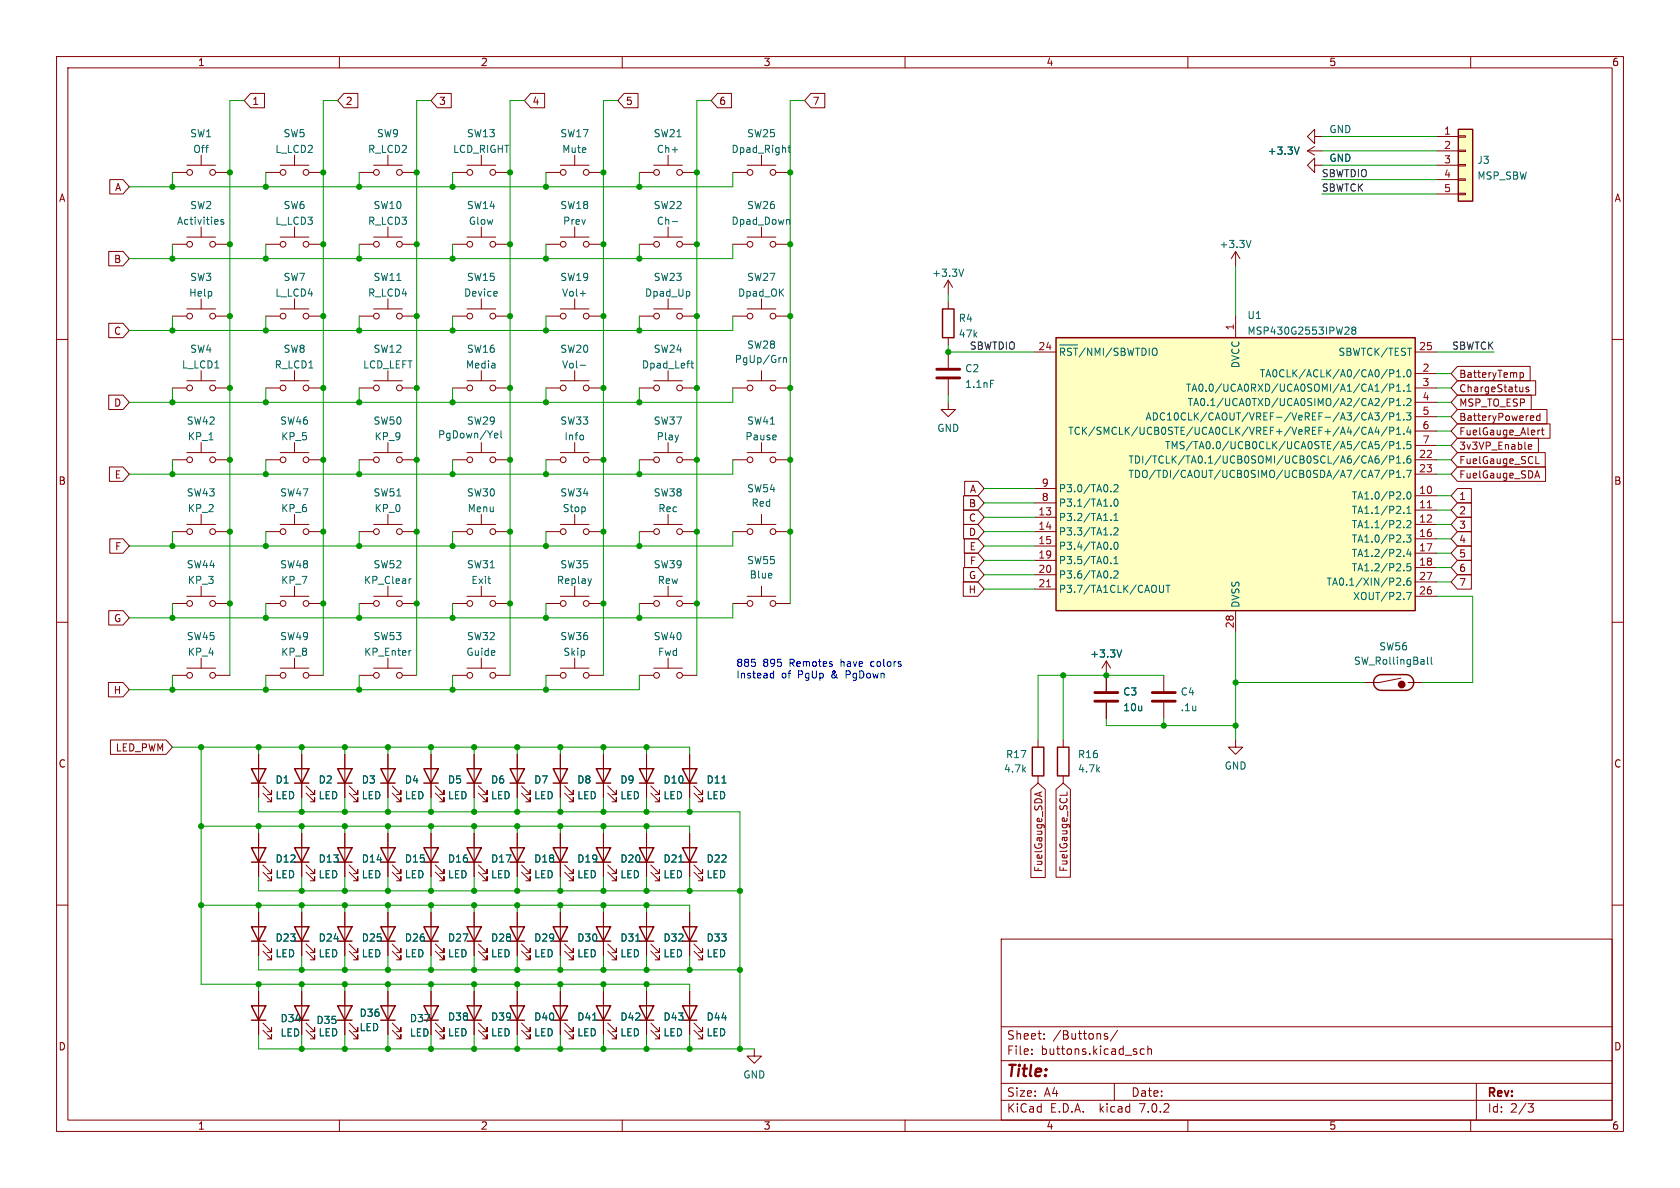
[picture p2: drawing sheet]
<svg xmlns="http://www.w3.org/2000/svg" width="297mm" height="210mm" viewBox="0 0 297 210" stroke-linecap="round" stroke-linejoin="round" font-family="sans-serif">
<defs><g id="words">
<text font-size="2.8" fill="#840000" x="178" y="190.8">Title:</text>
<g font-size="2.1" fill="#840000">
<text x="178" y="183.9">Sheet:</text>
<text x="186.2" y="183.9">/Buttons/</text>
<text x="178" y="186.6">File:</text>
<text x="184" y="186.6">buttons.kicad_sch</text>
<text x="178" y="196.8">KiCad</text>
<text x="178" y="194">Size:</text>
<text x="184.6" y="194">A4</text>
<text x="185.7" y="196.8">E.D.A.</text>
<text x="194.4" y="196.8">kicad</text>
<text x="200" y="194">Date:</text>
<text x="201.5" y="196.8">7.0.2</text>
<text x="263" y="194.2">Rev:</text>
<text x="263" y="196.8">Id:</text>
<text x="267" y="196.8">2/3</text>
</g>
<g font-size="1.8" fill="#840000">
<text x="35" y="11.8">1</text>
<text x="85" y="11.8">2</text>
<text x="135" y="11.8">3</text>
<text x="185" y="11.8">4</text>
<text x="235" y="11.8">5</text>
<text x="285" y="11.8">6</text>
<text x="44.6" y="18.7">1</text>
<text x="61.1" y="18.7">2</text>
<text x="77.6" y="18.7">3</text>
<text x="94.1" y="18.7">4</text>
<text x="110.6" y="18.7">5</text>
<text x="127.2" y="18.7">6</text>
<text x="143.7" y="18.7">7</text>
<text x="10.4" y="35.8">A</text>
<text x="20.2" y="33.9">A</text>
<text x="285.4" y="35.8">A</text>
<text x="20" y="46.6">B</text>
<text x="20" y="59.3">C</text>
<text x="258" y="67">BatteryTemp</text>
<text x="258" y="69.5">ChargeStatus</text>
<text x="20" y="72">D</text>
<text x="258" y="72">MSP_TO_ESP</text>
<text x="258" y="74.6">BatteryPowered</text>
<text x="258" y="77.1">FuelGauge_Alert</text>
<text x="258" y="82.2">FuelGauge_SCL</text>
<text x="258" y="79.7">3v3VP_Enable</text>
<text x="10.3" y="85.8">B</text>
<text x="20.2" y="84.7">E</text>
<text x="171.2" y="89.8">B</text>
<text x="171.3" y="87.3">A</text>
<text x="258" y="88.5">1</text>
<text x="258" y="84.7">FuelGauge_SDA</text>
<text x="285.3" y="85.8">B</text>
<text x="171.2" y="92.4">C</text>
<text x="171.2" y="94.9">D</text>
<text x="258" y="91.1">2</text>
<text x="258" y="93.6">3</text>
<text x="20.2" y="97.4">F</text>
<text x="171.3" y="97.4">E</text>
<text x="171.3" y="100">F</text>
<text x="258" y="101.2">6</text>
<text x="258" y="98.7">5</text>
<text x="258" y="96.2">4</text>
<text x="171.1" y="105.1">H</text>
<text x="171.2" y="102.5">G</text>
<text x="258" y="103.8">7</text>
<text x="20" y="110.1">G</text>
<text x="20" y="122.8">H</text>
<text x="10.3" y="135.8">C</text>
<text x="20.3" y="133">LED_PWM</text>
<text x="285.3" y="135.8">C</text>
<text x="184.4" y="154.3" transform="rotate(-90 184.4 154.3)">FuelGauge_SDA</text>
<text x="188.9" y="154.3" transform="rotate(-90 188.9 154.3)">FuelGauge_SCL</text>
<text x="10.3" y="185.8">D</text>
<text x="285.3" y="185.8">D</text>
<text x="35" y="199.8">1</text>
<text x="85" y="199.8">2</text>
<text x="135" y="199.8">3</text>
<text x="185" y="199.8">4</text>
<text x="235" y="199.8">5</text>
<text x="285" y="199.8">6</text>
</g>
<g font-size="1.8" fill="#006464">
<text x="235" y="23.7">GND</text>
<text x="33.6" y="24.4">SW1</text>
<text x="34.1" y="27.2">Off</text>
<text x="48.6" y="27.2">L_LCD2</text>
<text x="50.1" y="24.4">SW5</text>
<text x="65" y="27.2">R_LCD2</text>
<text x="66.6" y="24.4">SW9</text>
<text x="80" y="27.2">LCD_RIGHT</text>
<text x="82.5" y="24.4">SW13</text>
<text x="99" y="24.4">SW17</text>
<text x="99.3" y="27.2">Mute</text>
<text x="115.5" y="24.4">SW21</text>
<text x="116.1" y="27.2">Ch+</text>
<text x="129.3" y="27.2">Dpad_Right</text>
<text x="132" y="24.4">SW25</text>
<text x="224.1" y="27.5">+3.3V</text>
<text x="235" y="28.8">GND</text>
<text x="261.1" y="29.1">J3</text>
<text x="261.1" y="31.9">MSP_SBW</text>
<text x="31.2" y="39.9">Activities</text>
<text x="33.6" y="37.1">SW2</text>
<text x="48.6" y="39.9">L_LCD3</text>
<text x="50.1" y="37.1">SW6</text>
<text x="65" y="39.9">R_LCD3</text>
<text x="66" y="37.1">SW10</text>
<text x="82.5" y="37.1">SW14</text>
<text x="82.8" y="39.9">Glow</text>
<text x="99" y="37.1">SW18</text>
<text x="99.5" y="39.9">Prev</text>
<text x="115.5" y="37.1">SW22</text>
<text x="116.1" y="39.9">Ch-</text>
<text x="129.3" y="39.9">Dpad_Down</text>
<text x="132" y="37.1">SW26</text>
<text x="215.5" y="44">+3.3V</text>
<text x="33.4" y="52.6">Help</text>
<text x="33.6" y="49.8">SW3</text>
<text x="48.6" y="52.6">L_LCD4</text>
<text x="50.1" y="49.8">SW7</text>
<text x="65" y="52.6">R_LCD4</text>
<text x="66" y="49.8">SW11</text>
<text x="82" y="52.6">Device</text>
<text x="82.5" y="49.8">SW15</text>
<text x="99" y="49.8">SW19</text>
<text x="99.3" y="52.6">Vol+</text>
<text x="114" y="52.6">Dpad_Up</text>
<text x="115.5" y="49.8">SW23</text>
<text x="130.4" y="52.6">Dpad_OK</text>
<text x="132" y="49.8">SW27</text>
<text x="164.7" y="49.1">+3.3V</text>
<text x="169.4" y="57.1">R4</text>
<text x="220.5" y="56.5">U1</text>
<text x="220.5" y="59.3">MSP430G2553IPW28</text>
<text x="32.1" y="65.3">L_LCD1</text>
<text x="33.6" y="62.5">SW4</text>
<text x="48.5" y="65.3">R_LCD1</text>
<text x="50.1" y="62.5">SW8</text>
<text x="64.1" y="65.3">LCD_LEFT</text>
<text x="66" y="62.5">SW12</text>
<text x="82.3" y="65.3">Media</text>
<text x="82.5" y="62.5">SW16</text>
<text x="99" y="62.5">SW20</text>
<text x="99.3" y="65.3">Vol-</text>
<text x="113.4" y="65.3">Dpad_Left</text>
<text x="115.5" y="62.5">SW24</text>
<text x="129.8" y="64.3">PgUp/Grn</text>
<text x="132" y="61.8">SW28</text>
<text x="170.6" y="66">C2</text>
<text x="187.2" y="63.7">~{RST}/NMI/SBWTDIO</text>
<text x="219.3" y="65.2" transform="rotate(-90 219.3 65.2)">DVCC</text>
<text x="236.5" y="63.1">SBWTCK/TEST</text>
<text x="170.6" y="68.7">1.1nF</text>
<text x="209.5" y="69.4">TA0.0/UCA0RXD/UCA0SOMI/A1/CA1/P1.1</text>
<text x="209.8" y="71.9">TA0.1/UCA0TXD/UCA0SIMO/A2/CA2/P1.2</text>
<text x="222.6" y="66.9">TA0CLK/ACLK/A0/CA0/P1.0</text>
<text x="33" y="75.2">SW42</text>
<text x="33.1" y="78">KP_1</text>
<text x="49.5" y="75.2">SW46</text>
<text x="49.6" y="78">KP_5</text>
<text x="66" y="75.2">SW50</text>
<text x="66.2" y="78">KP_9</text>
<text x="77.4" y="77.7">PgDown/Yel</text>
<text x="82.5" y="75.2">SW29</text>
<text x="99" y="75.2">SW33</text>
<text x="99.7" y="78">Info</text>
<text x="115.5" y="75.2">SW37</text>
<text x="116" y="78">Play</text>
<text x="131.7" y="78">Pause</text>
<text x="132" y="75.2">SW41</text>
<text x="165.6" y="76.5">GND</text>
<text x="188.7" y="77">TCK/SMCLK/UCB0STE/UCA0CLK/VREF+/VeREF+/A4/CA4/P1.4</text>
<text x="202.4" y="74.5">ADC10CLK/CAOUT/VREF-/VeREF-/A3/CA3/P1.3</text>
<text x="199.4" y="82.1">TDI/TCLK/TA0.1/UCB0SOMI/UCB0SCL/A6/CA6/P1.6</text>
<text x="205.8" y="79.6">TMS/TA0.0/UCB0CLK/UCA0STE/A5/CA5/P1.5</text>
<text x="33" y="87.9">SW43</text>
<text x="49.5" y="87.9">SW47</text>
<text x="66" y="87.9">SW51</text>
<text x="82.5" y="87.9">SW30</text>
<text x="99" y="87.9">SW34</text>
<text x="115.5" y="87.9">SW38</text>
<text x="132" y="87.2">SW54</text>
<text x="132.8" y="89.7">Red</text>
<text x="187.2" y="89.7">P3.1/TA1.0</text>
<text x="187.2" y="87.2">P3.0/TA0.2</text>
<text x="199.4" y="84.6">TDO/TDI/CAOUT/UCB0SIMO/UCB0SDA/A7/CA7/P1.7</text>
<text x="238.9" y="88.5">TA1.0/P2.0</text>
<text x="33.1" y="90.7">KP_2</text>
<text x="49.6" y="90.7">KP_6</text>
<text x="66.2" y="90.7">KP_0</text>
<text x="82.6" y="90.7">Menu</text>
<text x="99.4" y="90.7">Stop</text>
<text x="116.3" y="90.7">Rec</text>
<text x="187.2" y="92.3">P3.2/TA1.1</text>
<text x="187.2" y="94.8">P3.3/TA1.2</text>
<text x="238.9" y="91">TA1.1/P2.1</text>
<text x="238.9" y="93.5">TA1.1/P2.2</text>
<text x="33" y="100.6">SW44</text>
<text x="49.5" y="100.6">SW48</text>
<text x="66" y="100.6">SW52</text>
<text x="82.5" y="100.6">SW31</text>
<text x="99" y="100.6">SW35</text>
<text x="115.5" y="100.6">SW39</text>
<text x="132" y="99.9">SW55</text>
<text x="187.2" y="97.3">P3.4/TA0.0</text>
<text x="187.2" y="99.9">P3.5/TA0.1</text>
<text x="238.9" y="96.1">TA1.0/P2.3</text>
<text x="238.9" y="98.6">TA1.2/P2.4</text>
<text x="238.9" y="101.2">TA1.2/P2.5</text>
<text x="33.1" y="103.4">KP_3</text>
<text x="49.6" y="103.4">KP_7</text>
<text x="64.3" y="103.4">KP_Clear</text>
<text x="83.3" y="103.4">Exit</text>
<text x="98.4" y="103.4">Replay</text>
<text x="116.2" y="103.4">Rew</text>
<text x="132.5" y="102.4">Blue</text>
<text x="187.2" y="102.4">P3.6/TA0.2</text>
<text x="187.2" y="105">P3.7/TA1CLK/CAOUT</text>
<text x="219.3" y="107.4" transform="rotate(-90 219.3 107.4)">DVSS</text>
<text x="234.4" y="103.7">TA0.1/XIN/P2.6</text>
<text x="239.1" y="106.2">XOUT/P2.7</text>
<text x="33" y="113.3">SW45</text>
<text x="49.5" y="113.3">SW49</text>
<text x="66" y="113.3">SW53</text>
<text x="82.5" y="113.3">SW32</text>
<text x="99" y="113.3">SW36</text>
<text x="115.5" y="113.3">SW40</text>
<text x="33.1" y="116.1">KP_4</text>
<text x="49.6" y="116.1">KP_8</text>
<text x="64.3" y="116.1">KP_Enter</text>
<text x="82.4" y="116.1">Guide</text>
<text x="99.5" y="116.1">Skip</text>
<text x="116.3" y="116.1">Fwd</text>
<text x="192.7" y="116.4">+3.3V</text>
<text x="239.3" y="117.7">SW_RollingBall</text>
<text x="243.8" y="115.1">SW56</text>
<text x="198.5" y="123.1">C3</text>
<text x="198.5" y="125.9">10u</text>
<text x="208.7" y="123.1">C4</text>
<text x="208.7" y="125.9">.1u</text>
<text x="177.4" y="136.7">4.7k</text>
<text x="177.8" y="134.2">R17</text>
<text x="190.5" y="134.2">R16</text>
<text x="190.5" y="136.7">4.7k</text>
<text x="216.4" y="136.2">GND</text>
<text x="48.6" y="138.7">D1</text>
<text x="48.6" y="141.4">LED</text>
<text x="56.3" y="138.7">D2</text>
<text x="56.3" y="141.4">LED</text>
<text x="63.9" y="138.7">D3</text>
<text x="63.9" y="141.4">LED</text>
<text x="71.5" y="138.7">D4</text>
<text x="71.5" y="141.4">LED</text>
<text x="79.1" y="138.7">D5</text>
<text x="79.1" y="141.4">LED</text>
<text x="86.7" y="138.7">D6</text>
<text x="86.7" y="141.4">LED</text>
<text x="94.4" y="138.7">D7</text>
<text x="94.4" y="141.4">LED</text>
<text x="102" y="138.7">D8</text>
<text x="102" y="141.4">LED</text>
<text x="109.6" y="138.7">D9</text>
<text x="109.6" y="141.4">LED</text>
<text x="117.2" y="138.7">D10</text>
<text x="117.2" y="141.4">LED</text>
<text x="124.8" y="138.7">D11</text>
<text x="124.8" y="141.4">LED</text>
<text x="48.6" y="152.6">D12</text>
<text x="48.6" y="155.4">LED</text>
<text x="56.3" y="152.6">D13</text>
<text x="56.3" y="155.4">LED</text>
<text x="63.9" y="152.6">D14</text>
<text x="63.9" y="155.4">LED</text>
<text x="71.5" y="152.6">D15</text>
<text x="71.5" y="155.4">LED</text>
<text x="79.1" y="152.6">D16</text>
<text x="79.1" y="155.4">LED</text>
<text x="86.7" y="152.6">D17</text>
<text x="86.7" y="155.4">LED</text>
<text x="94.4" y="152.6">D18</text>
<text x="94.4" y="155.4">LED</text>
<text x="102" y="152.6">D19</text>
<text x="102" y="155.4">LED</text>
<text x="109.6" y="152.6">D20</text>
<text x="109.6" y="155.4">LED</text>
<text x="117.2" y="152.6">D21</text>
<text x="117.2" y="155.4">LED</text>
<text x="124.8" y="152.6">D22</text>
<text x="124.8" y="155.4">LED</text>
<text x="48.6" y="166.6">D23</text>
<text x="56.3" y="166.6">D24</text>
<text x="63.9" y="166.6">D25</text>
<text x="71.5" y="166.6">D26</text>
<text x="79.1" y="166.6">D27</text>
<text x="86.7" y="166.6">D28</text>
<text x="94.4" y="166.6">D29</text>
<text x="102" y="166.6">D30</text>
<text x="109.6" y="166.6">D31</text>
<text x="117.2" y="166.6">D32</text>
<text x="124.8" y="166.6">D33</text>
<text x="48.6" y="169.4">LED</text>
<text x="56.3" y="169.4">LED</text>
<text x="63.9" y="169.4">LED</text>
<text x="71.5" y="169.4">LED</text>
<text x="79.1" y="169.4">LED</text>
<text x="86.7" y="169.4">LED</text>
<text x="94.4" y="169.4">LED</text>
<text x="102" y="169.4">LED</text>
<text x="109.6" y="169.4">LED</text>
<text x="117.2" y="169.4">LED</text>
<text x="124.8" y="169.4">LED</text>
<text x="63.5" y="179.9">D36</text>
<text x="49.5" y="180.8">D34</text>
<text x="49.5" y="183.4">LED</text>
<text x="55.9" y="181.2">D35</text>
<text x="56.3" y="183.3">LED</text>
<text x="63.5" y="182.4">LED</text>
<text x="72.4" y="180.8">D37</text>
<text x="72.4" y="183.4">LED</text>
<text x="79.1" y="180.6">D38</text>
<text x="79.1" y="183.3">LED</text>
<text x="86.7" y="180.6">D39</text>
<text x="86.7" y="183.3">LED</text>
<text x="94.4" y="180.6">D40</text>
<text x="94.4" y="183.3">LED</text>
<text x="102" y="180.6">D41</text>
<text x="102" y="183.3">LED</text>
<text x="109.6" y="180.6">D42</text>
<text x="109.6" y="183.3">LED</text>
<text x="117.2" y="180.6">D43</text>
<text x="117.2" y="183.3">LED</text>
<text x="124.8" y="180.6">D44</text>
<text x="124.8" y="183.3">LED</text>
<text x="131.4" y="190.8">GND</text>
</g>
<g font-size="1.8" fill="#a90000">
<text x="255.2" y="23.9">1</text>
<text x="255.2" y="26.4">2</text>
<text x="255.2" y="29">3</text>
<text x="255.2" y="31.5">4</text>
<text x="255.2" y="34">5</text>
<text x="218.2" y="58.5" transform="rotate(-90 218.2 58.5)">1</text>
<text x="183.5" y="62">24</text>
<text x="250.8" y="62">25</text>
<text x="251.4" y="65.8">2</text>
<text x="251.4" y="68.3">3</text>
<text x="251.4" y="70.9">4</text>
<text x="251.4" y="73.4">5</text>
<text x="251.4" y="75.9">6</text>
<text x="250.8" y="81">22</text>
<text x="250.8" y="83.6">23</text>
<text x="251.4" y="78.5">7</text>
<text x="184.1" y="88.6">8</text>
<text x="184.1" y="86.1">9</text>
<text x="250.8" y="87.4">10</text>
<text x="250.8" y="89.9">11</text>
<text x="183.5" y="91.2">13</text>
<text x="183.5" y="93.7">14</text>
<text x="250.8" y="92.5">12</text>
<text x="250.8" y="95">16</text>
<text x="183.5" y="96.3">15</text>
<text x="183.5" y="98.8">19</text>
<text x="183.5" y="101.3">20</text>
<text x="250.8" y="97.5">17</text>
<text x="250.8" y="100.1">18</text>
<text x="183.5" y="103.9">21</text>
<text x="250.8" y="105.2">26</text>
<text x="250.8" y="102.6">27</text>
<text x="218.2" y="111.1" transform="rotate(-90 218.2 111.1)">28</text>
</g>
<g font-size="1.8" fill="#0f0f0f">
<text x="233.7" y="31.4">SBWTDIO</text>
<text x="233.7" y="33.9">SBWTCK</text>
<text x="169.4" y="59.8">47k</text>
<text x="171.4" y="61.9">SBWTDIO</text>
<text x="256.6" y="61.9">SBWTCK</text>
</g>
<g font-size="1.8" fill="#0000c2">
<text x="130.2" y="118">885</text>
<text x="134.9" y="118">895</text>
<text x="139.6" y="118">Remotes</text>
<text x="148.8" y="118">have</text>
<text x="154.2" y="118">colors</text>
<text x="130.2" y="120">Instead</text>
<text x="138.2" y="120">of</text>
<text x="141.1" y="120">PgUp</text>
<text x="147.1" y="120">&amp;</text>
<text x="149.8" y="120">PgDown</text>
</g>
</g></defs>
<g fill="none" stroke="#840000" stroke-width=".18">
<path d="M10 10h277v190h-277zM12 12h273v186h-273zM44.3 16.5h2.5v2.6h-2.5l-1.1-1.3zM60 10v2M60.8 16.5h2.5v2.6h-2.5l-1.1-1.3zM77.3 16.5h2.5v2.6h-2.5l-1.1-1.3zM93.8 16.5h2.5v2.6h-2.5l-1.1-1.3zM110 10v2M110.3 16.5h2.5v2.6h-2.5l-1.1-1.3zM126.8 16.5h2.5v2.6h-2.5l-1.1-1.3zM143.4 16.5h2.4v2.6h-2.4l-1.2-1.3zM160 10v2"/>
<path d="M210 10v2M260 10v2M19.4 31.7h2.3l1.2 1.3-1.2 1.3h-2.3zM30.5 30.5h2.5M33 29.2h5.1M35.6 27.4v1.8M38.1 30.5h2.5M47 30.5h2.5M49.5 29.2h5.1M52.1 27.4v1.8M54.6 30.5h2.5M63.5 30.5h2.5"/>
<path d="M66 29.2h5.1M68.6 27.4v1.8M71.1 30.5h2.6M80 30.5h2.5M82.5 29.2h5.1M85.1 27.4v1.8M87.6 30.5h2.6M96.5 30.5h2.6M99.1 29.2h5M101.6 27.4v1.8M104.1 30.5h2.6M113 30.5h2.6"/>
<path d="M115.6 29.2h5M118.1 27.4v1.8M120.6 30.5h2.6M129.5 30.5h2.6M132.1 29.2h5.1M134.6 27.4v1.8M137.2 30.5h2.5M231.1 26.7h2.6M231.1 26.7l1.3 .7M232.4 24.1v-1.2l-1.3 1.2 1.3 1.3v-1.3h1.3M232.4 29.2v-1.3l-1.3 1.3 1.3 1.3v-1.3h1.3M232.4 25.9l-1.3 .8"/>
<path d="M254 29.2h3.8M254 24.1h3.8M254 26.7h3.8M254 31.8h3.8M254 34.3h3.8M257.8 34.2h1.3v.2h-1.3zM257.8 31.6h1.3v.3h-1.3zM257.8 29.1h1.3v.2h-1.3zM257.8 26.5h1.3v.3h-1.3zM257.8 24h1.3v.3h-1.3zM10 60h2M19.2 57.1h2.5l1.2 1.3-1.2 1.3h-2.5z"/>
<path d="M19.2 44.4h2.5l1.2 1.3-1.2 1.3h-2.5zM30.5 55.9h2.5M30.5 43.2h2.5M33 54.6h5.1M33 41.9h5.1M35.6 40.1v1.8M35.6 52.8v1.8M38.1 55.9h2.5M38.1 43.2h2.5M47 55.9h2.5M47 43.2h2.5M49.5 54.6h5.1"/>
<path d="M49.5 41.9h5.1M52.1 40.1v1.8M52.1 52.8v1.8M54.6 55.9h2.5M54.6 43.2h2.5M63.5 55.9h2.5M63.5 43.2h2.5M66 54.6h5.1M66 41.9h5.1M68.6 40.1v1.8M68.6 52.8v1.8M71.1 55.9h2.6"/>
<path d="M71.1 43.2h2.6M80 55.9h2.5M80 43.2h2.5M82.5 54.6h5.1M82.5 41.9h5.1M85.1 40.1v1.8M85.1 52.8v1.8M87.6 55.9h2.6M87.6 43.2h2.6M96.5 55.9h2.6M96.5 43.2h2.6M99.1 54.6h5"/>
<path d="M99.1 41.9h5M101.6 40.1v1.8M101.6 52.8v1.8M104.1 55.9h2.6M104.1 43.2h2.6M113 55.9h2.6M113 43.2h2.6M115.6 54.6h5M115.6 41.9h5M118.1 40.1v1.8M118.1 52.8v1.8M120.6 55.9h2.6"/>
<path d="M120.6 43.2h2.6M129.5 55.9h2.6M129.5 43.2h2.6M132.1 54.6h5.1M132.1 41.9h5.1M134.6 40.1v1.8M134.6 52.8v1.8M137.2 55.9h2.5M137.2 43.2h2.5M167.6 49.5v2.6M167.6 53.3v1.3M167.6 59.7v1.3"/>
<path d="M167.6 49.5l-.7 1.3M167.6 49.5l.8 1.3M218.4 44.5l-.7 1.2M218.4 44.5v2.5M218.4 55.9v3.8M218.4 44.5l.8 1.2M285 60h2M19.2 69.8h2.5l1.2 1.3-1.2 1.3h-2.5zM30.5 68.6h2.5M33 67.3h5.1M35.6 65.5v1.8M35.6 78.2v1.8"/>
<path d="M38.1 68.6h2.5M47 68.6h2.5M49.5 67.3h5.1M52.1 65.5v1.8M52.1 78.2v1.8M54.6 68.6h2.5M63.5 68.6h2.5M66 67.3h5.1M68.6 65.5v1.8M68.6 78.2v1.8M71.1 68.6h2.6M80 68.6h2.5"/>
<path d="M82.5 67.3h5.1M85.1 65.5v1.8M85.1 78.2v1.8M87.6 68.6h2.6M96.5 68.6h2.6M99.1 67.3h5M101.6 65.5v1.8M101.6 78.2v1.8M104.1 68.6h2.6M113 68.6h2.6M115.6 67.3h5M118.1 65.5v1.8"/>
<path d="M118.1 78.2v1.8M120.6 68.6h2.6M129.5 68.6h2.6M132.1 67.3h5.1M134.6 65.5v1.8M134.6 78.2v1.8M137.2 68.6h2.5M167.6 71.1v1.3h1.3l-1.3 1.3-1.2-1.3h1.2M167.6 62.2v2.8M167.6 67.1v2.8M182.9 62.2h3.8M250.2 68.6h3.8"/>
<path d="M250.2 66h3.8M250.2 62.2h3.8M250.2 71.1h3.8M250.2 73.7h3.8M250.2 76.2h3.8M250.2 78.7h3.8M257.7 64.8h12.8v2.5h-12.8l-1.2-1.3zM257.7 69.8h13v2.6h-13l-1.2-1.3zM257.7 67.3h13.8v2.6h-13.8l-1.2-1.3zM257.7 77.5h14.3v2.5h-14.3l-1.2-1.3zM257.7 72.4h15.8v2.5h-15.8l-1.2-1.2zM257.7 74.9h16.3v2.6h-16.3l-1.2-1.3z"/>
<path d="M268.7 65.9v1.2M268.7 65.9h.4l.2 .2-.1 .6h-.5M270.2 79.2l.2 .2h.3M270.2 78.8l.2-.2h.2l.2 .2v.1l-.6 .1M270.2 68.5l-.3-.1-.1 .2v.2l.4 .1v.3h-.4M271 73.5l.2 .3-.7 .1M271.1 74.3h-.1M272.2 76l-.3 .3M272.2 73.1v1.2M272.2 73.6l-.3-.1-.3 .2 .2 .6h.4M272.5 76h.5M272.7 75.6v1.1l.3 .2"/>
<path d="M19.3 82.5h2.4l1.2 1.3-1.2 1.3h-2.4zM19.4 95.2h2.3l1.2 1.3-1.2 1.3h-2.3zM30.5 81.3h2.5M30.5 94h2.5M33 80h5.1M33 92.7h5.1M35.6 90.9v1.8M38.1 81.3h2.5M38.1 94h2.5M47 81.3h2.5M47 94h2.5M49.5 80h5.1"/>
<path d="M49.5 92.7h5.1M52.1 90.9v1.8M54.6 81.3h2.5M54.6 94h2.5M63.5 81.3h2.5M63.5 94h2.5M66 80h5.1M66 92.7h5.1M68.6 90.9v1.8M71.1 81.3h2.6M71.1 94h2.6M80 81.3h2.5"/>
<path d="M80 94h2.5M82.5 80h5.1M82.5 92.7h5.1M85.1 90.9v1.8M87.6 81.3h2.6M87.6 94h2.6M96.5 81.3h2.6M96.5 94h2.6M99.1 80h5M99.1 92.7h5M101.6 90.9v1.8M104.1 81.3h2.6"/>
<path d="M104.1 94h2.6M113 81.3h2.6M113 94h2.6M115.6 80h5M115.6 92.7h5M118.1 90.9v1.8M120.6 81.3h2.6M120.6 94h2.6M129.5 81.3h2.6M129.5 94h2.6M132.1 80h5.1M132.1 92.7h5.1"/>
<path d="M134.6 90.9v1.8M137.2 81.3h2.5M137.2 94h2.5M170.4 90.2h2.5l1.1 1.2-1.1 1.3h-2.5zM170.4 92.7h2.5l1.1 1.3-1.1 1.3h-2.5zM170.4 87.6h2.5l1.1 1.3-1.1 1.3h-2.5zM170.5 95.2h2.4l1.1 1.3-1.1 1.3h-2.4zM170.5 85.1h2.4l1.1 1.3-1.1 1.2h-2.4zM170.5 97.8h2.4l1.1 1.3-1.1 1.2h-2.4zM182.9 94h3.8M182.9 91.4h3.8M182.9 96.5h3.8"/>
<path d="M182.9 99.1h3.8M182.9 88.9h3.8M182.9 86.4h3.8M250.2 81.3h3.8M250.2 92.7h3.8M250.2 87.6h3.8M250.2 90.2h3.8M250.2 95.3h3.8M250.2 97.8h3.8M250.2 83.8h3.8M257.7 86.4h2.4v2.5h-2.4l-1.2-1.3zM257.7 99.1h2.4v2.5h-2.4l-1.2-1.3z"/>
<path d="M257.7 96.5h2.4v2.6h-2.4l-1.2-1.3zM257.7 88.9h2.4v2.5h-2.4l-1.2-1.2zM257.7 94h2.4v2.5h-2.4l-1.2-1.2zM257.7 91.4h2.4v2.6h-2.4l-1.2-1.3zM257.7 80h15.5v2.6h-15.5l-1.2-1.3zM257.7 82.5h15.5v2.6h-15.5l-1.2-1.3zM271.5 84.1h.6M271.5 82h.6M271.8 83.2l.4 1.3M10 110h2M19.2 107.9h2.5l1.2 1.3-1.2 1.3h-2.5zM30.5 106.7h2.5"/>
<path d="M30.5 119.4h2.5M33 105.4h5.1M33 118.1h5.1M35.6 103.6v1.8M35.6 116.3v1.8M38.1 106.7h2.5M38.1 119.4h2.5M47 106.7h2.5M47 119.4h2.5M49.5 105.4h5.1M49.5 118.1h5.1M52.1 103.6v1.8"/>
<path d="M52.1 116.3v1.8M54.6 106.7h2.5M54.6 119.4h2.5M63.5 106.7h2.5M63.5 119.4h2.5M66 105.4h5.1M66 118.1h5.1M68.6 103.6v1.8M68.6 116.3v1.8M71.1 106.7h2.6M71.1 119.4h2.6M80 106.7h2.5"/>
<path d="M80 119.4h2.5M82.5 105.4h5.1M82.5 118.1h5.1M85.1 103.6v1.8M85.1 116.3v1.8M87.6 106.7h2.6M87.6 119.4h2.6M96.5 106.7h2.6M96.5 119.4h2.6M99.1 105.4h5M99.1 118.1h5M101.6 103.6v1.8"/>
<path d="M101.6 116.3v1.8M104.1 106.7h2.6M104.1 119.4h2.6M113 106.7h2.6M113 119.4h2.6M115.6 105.4h5M115.6 118.1h5M118.1 103.6v1.8M118.1 116.3v1.8M120.6 106.7h2.6M120.6 119.4h2.6M129.5 106.7h2.6"/>
<path d="M132.1 105.4h5.1M134.6 103.6v1.8M137.2 106.7h2.5M170.3 102.9h2.6l1.1 1.2-1.1 1.3h-2.6zM170.4 100.3h2.5l1.1 1.3-1.1 1.3h-2.5zM182.9 101.6h3.8M182.9 104.1h3.8M195.6 116.8v5.4M195.6 116.8l-.8 1.3M195.6 116.8l.7 1.3M205.7 119.4v2.8M218.4 108v3.8"/>
<path d="M247.6 119.9l-3.8 .8h-2.5M250.2 105.4h3.8M250.2 100.3h3.8M250.2 102.9h3.8M257.7 101.6h2.4v2.5h-2.4l-1.2-1.2zM285 110h2M19.2 120.6h2.5l1.2 1.3-1.2 1.3h-2.5zM19.5 130.8h9.9l1.1 1.3-1.1 1.3h-9.9zM45.7 133.4v7.6M46.5 138.9l1.5 1.6v-.8v.8h-.8M53.3 133.4v7.6M54.1 138.9l1.5 1.6v-.8v.8h-.7"/>
<path d="M61 133.4v7.6M61.7 138.9l1.5 1.6v-.8v.8h-.7M68.6 133.4v7.6M69.3 138.9l1.6 1.6v-.8v.8h-.8M76.2 133.4v7.6M77 138.9l1.5 1.6v-.8v.8h-.8M83.8 133.4v7.6M84.6 138.9l1.5 1.6v-.8v.8h-.8M91.4 133.4v7.6M92.2 138.9l1.5 1.6v-.8v.8h-.7M99.1 133.4v7.6M99.8 138.9l1.5 1.6v-.8v.8h-.7"/>
<path d="M106.7 133.4v7.6M107.4 138.9l1.6 1.6v-.8v.8h-.8M114.3 133.4v7.6M115.1 138.9l1.5 1.6v-.8v.8h-.8M121.9 133.4v7.6M122.7 138.9l1.5 1.6v-.8v.8h-.8M182.2 139.5l1.3-1.1 1.3 1.1v15.6h-2.6zM183.5 130.8v1.3M183.5 137.2v1.2M184.2 140l-1.3 .4M186.7 139.5l1.3-1.1 1.2 1.1v15.6h-2.5zM188 130.8v1.3"/>
<path d="M188 137.2v1.2M188.6 140v.6M195.6 124.2v2.8M205.7 124.2v2.8M218.4 130.8v1.3h1.3l-1.3 1.3-1.2-1.3h1.2M248.9 120.7h2.6M10 160h2M45.7 147.3v7.6M46.5 140.2l1.5 1.5v-.7v.7h-.8M46.5 154.2l1.5 1.5v-.8v.8h-.8M46.5 152.9l1.5 1.5v-.7v.7h-.8M53.3 147.3v7.6"/>
<path d="M54.1 140.2l1.5 1.5v-.7v.7h-.7M54.1 154.2l1.5 1.5v-.8v.8h-.7M54.1 152.9l1.5 1.5v-.7v.7h-.7M61 147.3v7.6M61.7 154.2l1.5 1.5v-.8v.8h-.7M61.7 152.9l1.5 1.5v-.7v.7h-.7M61.7 140.2l1.5 1.5v-.7v.7h-.7M68.6 147.3v7.6M69.3 140.2l1.6 1.5v-.7v.7h-.8M69.3 154.2l1.6 1.5v-.8v.8h-.8M69.3 152.9l1.6 1.5v-.7v.7h-.8M76.2 147.3v7.6"/>
<path d="M77 154.2l1.5 1.5v-.8v.8h-.8M77 152.9l1.5 1.5v-.7v.7h-.8M77 140.2l1.5 1.5v-.7v.7h-.8M83.8 147.3v7.6M84.6 140.2l1.5 1.5v-.7v.7h-.8M84.6 154.2l1.5 1.5v-.8v.8h-.8M84.6 152.9l1.5 1.5v-.7v.7h-.8M91.4 147.3v7.6M92.2 154.2l1.5 1.5v-.8v.8h-.7M92.2 152.9l1.5 1.5v-.7v.7h-.7M92.2 140.2l1.5 1.5v-.7v.7h-.7M99.1 147.3v7.6"/>
<path d="M99.8 140.2l1.5 1.5v-.7v.7h-.7M99.8 154.2l1.5 1.5v-.8v.8h-.7M99.8 152.9l1.5 1.5v-.7v.7h-.7M106.7 147.3v7.6M107.4 140.2l1.6 1.5v-.7v.7h-.8M107.4 154.2l1.6 1.5v-.8v.8h-.8M107.4 152.9l1.6 1.5v-.7v.7h-.8M114.3 147.3v7.6M115.1 140.2l1.5 1.5v-.7v.7h-.8M115.1 154.2l1.5 1.5v-.8v.8h-.8M115.1 152.9l1.5 1.5v-.7v.7h-.8M121.9 147.3v7.6"/>
<path d="M122.7 154.2l1.5 1.5v-.8v.8h-.8M122.7 152.9l1.5 1.5v-.7v.7h-.8M122.7 140.2l1.5 1.5v-.7v.7h-.8M183.8 140.1v.6M285 160h2M45.7 161.3v7.6M45.7 175.3v7.6M46.5 168.1l1.5 1.6v-.8v.8h-.8M46.5 166.9l1.5 1.5v-.8v.8h-.8M53.3 161.3v7.6M53.3 175.3v7.6M54.1 168.1l1.5 1.6v-.8v.8h-.7"/>
<path d="M54.1 166.9l1.5 1.5v-.8v.8h-.7M61 161.3v7.6M61 175.3v7.6M61.7 168.1l1.5 1.6v-.8v.8h-.7M61.7 166.9l1.5 1.5v-.8v.8h-.7M68.6 161.3v7.6M68.6 175.3v7.6M69.3 168.1l1.6 1.6v-.8v.8h-.8M69.3 166.9l1.6 1.5v-.8v.8h-.8M76.2 161.3v7.6M76.2 175.3v7.6M77 168.1l1.5 1.6v-.8v.8h-.8"/>
<path d="M77 166.9l1.5 1.5v-.8v.8h-.8M83.8 161.3v7.6M83.8 175.3v7.6M84.6 168.1l1.5 1.6v-.8v.8h-.8M84.6 166.9l1.5 1.5v-.8v.8h-.8M91.4 161.3v7.6M91.4 175.3v7.6M92.2 168.1l1.5 1.6v-.8v.8h-.7M92.2 166.9l1.5 1.5v-.8v.8h-.7M99.1 161.3v7.6M99.1 175.3v7.6M99.8 168.1l1.5 1.6v-.8v.8h-.7"/>
<path d="M99.8 166.9l1.5 1.5v-.8v.8h-.7M106.7 161.3v7.6M106.7 175.3v7.6M107.4 168.1l1.6 1.6v-.8v.8h-.8M107.4 166.9l1.6 1.5v-.8v.8h-.8M114.3 161.3v7.6M114.3 175.3v7.6M115.1 168.1l1.5 1.6v-.8v.8h-.8M115.1 166.9l1.5 1.5v-.8v.8h-.8M121.9 161.3v7.6M121.9 175.3v7.6M122.7 168.1l1.5 1.6v-.8v.8h-.8"/>
<path d="M122.7 166.9l1.5 1.5v-.8v.8h-.8M177 166h108v32h-108zM46.5 182.1l1.5 1.5v-.7v.7h-.8M46.5 180.8l1.5 1.6v-.8v.8h-.8M54.1 182.1l1.5 1.5v-.7v.7h-.7M54.1 180.8l1.5 1.6v-.8v.8h-.7M60 198v2M61.7 182.1l1.5 1.5v-.7v.7h-.7M61.7 180.8l1.5 1.6v-.8v.8h-.7M69.3 182.1l1.6 1.5v-.7v.7h-.8M69.3 180.8l1.6 1.6v-.8v.8h-.8M77 182.1l1.5 1.5v-.7v.7h-.8"/>
<path d="M77 180.8l1.5 1.6v-.8v.8h-.8M84.6 182.1l1.5 1.5v-.7v.7h-.8M84.6 180.8l1.5 1.6v-.8v.8h-.8M92.2 182.1l1.5 1.5v-.7v.7h-.7M92.2 180.8l1.5 1.6v-.8v.8h-.7M99.8 182.1l1.5 1.5v-.7v.7h-.7M99.8 180.8l1.5 1.6v-.8v.8h-.7M107.4 182.1l1.6 1.5v-.7v.7h-.8M107.4 180.8l1.6 1.6v-.8v.8h-.8M110 198v2M115.1 182.1l1.5 1.5v-.7v.7h-.8M115.1 180.8l1.5 1.6v-.8v.8h-.8"/>
<path d="M122.7 182.1l1.5 1.5v-.7v.7h-.8M122.7 180.8l1.5 1.6v-.8v.8h-.8M133.3 185.4v1.3h1.3l-1.3 1.3-1.2-1.3h1.2M160 198v2M177 194.5h108M177 191.5h108M177 187.5h108M177 181.5h108M182.4 186.3v.1M182.4 185.5v.1M184.6 183.6v.1M184.6 182.8v.1"/>
<path d="M195.8 182.8l-.4-.1-.2 .2 .1 .2 .5 .2v.3h-.6M197 191.5v3M197.6 182.1l-1.3 2M202.3 185.5l-.4-.1-.3 .3v.4l.1 .2h.6M202.9 185.5l.2-.1 .4 .1 .1 .9M202.9 184.9v1.5M210 198v2M260 198v2M261 191.5v6.5M270.1 195.1h1l-.5 .6 .4 .1 .1 .5-.3 .3h-.4"/>
<circle cx="33.5" cy="30.5" r=".51"/>
<circle cx="37.6" cy="30.5" r=".51"/>
<circle cx="50" cy="30.5" r=".51"/>
<circle cx="54.1" cy="30.5" r=".51"/>
<circle cx="66.5" cy="30.5" r=".51"/>
<circle cx="70.6" cy="30.5" r=".51"/>
<circle cx="83.1" cy="30.5" r=".51"/>
<circle cx="87.1" cy="30.5" r=".51"/>
<circle cx="99.6" cy="30.5" r=".51"/>
<circle cx="103.6" cy="30.5" r=".51"/>
<circle cx="116.1" cy="30.5" r=".51"/>
<circle cx="120.1" cy="30.5" r=".51"/>
<circle cx="132.6" cy="30.5" r=".51"/>
<circle cx="136.7" cy="30.5" r=".51"/>
<circle cx="33.5" cy="55.9" r=".51"/>
<circle cx="33.5" cy="43.2" r=".51"/>
<circle cx="37.6" cy="43.2" r=".51"/>
<circle cx="37.6" cy="55.9" r=".51"/>
<circle cx="50" cy="55.9" r=".51"/>
<circle cx="50" cy="43.2" r=".51"/>
<circle cx="54.1" cy="55.9" r=".51"/>
<circle cx="54.1" cy="43.2" r=".51"/>
<circle cx="66.5" cy="43.2" r=".51"/>
<circle cx="66.5" cy="55.9" r=".51"/>
<circle cx="70.6" cy="43.2" r=".51"/>
<circle cx="70.6" cy="55.9" r=".51"/>
<circle cx="83.1" cy="55.9" r=".51"/>
<circle cx="83.1" cy="43.2" r=".51"/>
<circle cx="87.1" cy="43.2" r=".51"/>
<circle cx="87.1" cy="55.9" r=".51"/>
<circle cx="99.6" cy="55.9" r=".51"/>
<circle cx="99.6" cy="43.2" r=".51"/>
<circle cx="103.6" cy="43.2" r=".51"/>
<circle cx="103.6" cy="55.9" r=".51"/>
<circle cx="116.1" cy="43.2" r=".51"/>
<circle cx="116.1" cy="55.9" r=".51"/>
<circle cx="120.1" cy="55.9" r=".51"/>
<circle cx="120.1" cy="43.2" r=".51"/>
<circle cx="132.6" cy="55.9" r=".51"/>
<circle cx="132.6" cy="43.2" r=".51"/>
<circle cx="136.7" cy="43.2" r=".51"/>
<circle cx="136.7" cy="55.9" r=".51"/>
<circle cx="33.5" cy="68.6" r=".51"/>
<circle cx="37.6" cy="68.6" r=".51"/>
<circle cx="50" cy="68.6" r=".51"/>
<circle cx="54.1" cy="68.6" r=".51"/>
<circle cx="66.5" cy="68.6" r=".51"/>
<circle cx="70.6" cy="68.6" r=".51"/>
<circle cx="83.1" cy="68.6" r=".51"/>
<circle cx="87.1" cy="68.6" r=".51"/>
<circle cx="99.6" cy="68.6" r=".51"/>
<circle cx="103.6" cy="68.6" r=".51"/>
<circle cx="116.1" cy="68.6" r=".51"/>
<circle cx="120.1" cy="68.6" r=".51"/>
<circle cx="132.6" cy="68.6" r=".51"/>
<circle cx="136.7" cy="68.6" r=".51"/>
<circle cx="33.5" cy="81.3" r=".51"/>
<circle cx="33.5" cy="94" r=".51"/>
<circle cx="37.6" cy="94" r=".51"/>
<circle cx="37.6" cy="81.3" r=".51"/>
<circle cx="50" cy="94" r=".51"/>
<circle cx="50" cy="81.3" r=".51"/>
<circle cx="54.1" cy="94" r=".51"/>
<circle cx="54.1" cy="81.3" r=".51"/>
<circle cx="66.5" cy="94" r=".51"/>
<circle cx="66.5" cy="81.3" r=".51"/>
<circle cx="70.6" cy="81.3" r=".51"/>
<circle cx="70.6" cy="94" r=".51"/>
<circle cx="83.1" cy="81.3" r=".51"/>
<circle cx="83.1" cy="94" r=".51"/>
<circle cx="87.1" cy="94" r=".51"/>
<circle cx="87.1" cy="81.3" r=".51"/>
<circle cx="99.6" cy="94" r=".51"/>
<circle cx="99.6" cy="81.3" r=".51"/>
<circle cx="103.6" cy="94" r=".51"/>
<circle cx="103.6" cy="81.3" r=".51"/>
<circle cx="116.1" cy="94" r=".51"/>
<circle cx="116.1" cy="81.3" r=".51"/>
<circle cx="120.1" cy="81.3" r=".51"/>
<circle cx="120.1" cy="94" r=".51"/>
<circle cx="132.6" cy="94" r=".51"/>
<circle cx="132.6" cy="81.3" r=".51"/>
<circle cx="136.7" cy="81.3" r=".51"/>
<circle cx="136.7" cy="94" r=".51"/>
<circle cx="33.5" cy="119.4" r=".51"/>
<circle cx="33.5" cy="106.7" r=".51"/>
<circle cx="37.6" cy="119.4" r=".51"/>
<circle cx="37.6" cy="106.7" r=".51"/>
<circle cx="50" cy="119.4" r=".51"/>
<circle cx="50" cy="106.7" r=".51"/>
<circle cx="54.1" cy="106.7" r=".51"/>
<circle cx="54.1" cy="119.4" r=".51"/>
<circle cx="66.5" cy="119.4" r=".51"/>
<circle cx="66.5" cy="106.7" r=".51"/>
<circle cx="70.6" cy="106.7" r=".51"/>
<circle cx="70.6" cy="119.4" r=".51"/>
<circle cx="83.1" cy="119.4" r=".51"/>
<circle cx="83.1" cy="106.7" r=".51"/>
<circle cx="87.1" cy="119.4" r=".51"/>
<circle cx="87.1" cy="106.7" r=".51"/>
<circle cx="99.6" cy="119.4" r=".51"/>
<circle cx="99.6" cy="106.7" r=".51"/>
<circle cx="103.6" cy="119.4" r=".51"/>
<circle cx="103.6" cy="106.7" r=".51"/>
<circle cx="116.1" cy="119.4" r=".51"/>
<circle cx="116.1" cy="106.7" r=".51"/>
<circle cx="120.1" cy="106.7" r=".51"/>
<circle cx="120.1" cy="119.4" r=".51"/>
<circle cx="132.6" cy="106.7" r=".51"/>
<circle cx="136.7" cy="106.7" r=".51"/>
</g>
<g fill="none" stroke="#840000" stroke-width=".25">
<path d="M257.8 22.9h2.5v12.7h-2.5zM166.6 54.6h2.1v5.1h-2.1zM186.7 59.7h63.5v48.3h-63.5zM44.4 135.9h2.6l-1.3 2.5zM44.4 138.4h2.6M52.1 135.9h2.5l-1.3 2.5zM52.1 138.4h2.5M59.7 135.9h2.5l-1.2 2.5zM59.7 138.4h2.5M67.3 135.9h2.5l-1.2 2.5zM67.3 138.4h2.5M74.9 135.9h2.6l-1.3 2.5z"/>
<path d="M74.9 138.4h2.6M82.5 135.9h2.6l-1.3 2.5zM82.5 138.4h2.6M90.2 135.9h2.5l-1.3 2.5zM90.2 138.4h2.5M97.8 135.9h2.5l-1.2 2.5zM97.8 138.4h2.5M105.4 135.9h2.5l-1.2 2.5zM105.4 138.4h2.5M113 135.9h2.6l-1.3 2.5zM113 138.4h2.6M120.6 135.9h2.6l-1.3 2.5z"/>
<path d="M120.6 138.4h2.6M182.5 132.1h2v5.1h-2zM186.9 132.1h2.1v5.1h-2.1zM248.5 122a1.4 1.4 0 0 0 1.4-1.3 1.4 1.4 0 0 0-1.4-1.4h-4.3a1.4 1.4 0 0 0-1.4 1.4 1.4 1.4 0 0 0 1.4 1.3h4.5M44.4 149.9h2.6l-1.3 2.5zM44.4 152.4h2.6M52.1 149.9h2.5l-1.3 2.5zM52.1 152.4h2.5M59.7 149.9h2.5l-1.2 2.5zM59.7 152.4h2.5M67.3 149.9h2.5l-1.2 2.5zM67.3 152.4h2.5"/>
<path d="M74.9 149.9h2.6l-1.3 2.5zM74.9 152.4h2.6M82.5 149.9h2.6l-1.3 2.5zM82.5 152.4h2.6M90.2 149.9h2.5l-1.3 2.5zM90.2 152.4h2.5M97.8 149.9h2.5l-1.2 2.5zM97.8 152.4h2.5M105.4 149.9h2.5l-1.2 2.5zM105.4 152.4h2.5M113 149.9h2.6l-1.3 2.5zM113 152.4h2.6"/>
<path d="M120.6 149.9h2.6l-1.3 2.5zM120.6 152.4h2.6M44.4 163.8h2.6l-1.3 2.6zM44.4 177.8h2.6l-1.3 2.5zM44.4 166.4h2.6M52.1 163.8h2.5l-1.3 2.6zM52.1 177.8h2.5l-1.3 2.5zM52.1 166.4h2.5M59.7 163.8h2.5l-1.2 2.6zM59.7 177.8h2.5l-1.2 2.5zM59.7 166.4h2.5M67.3 177.8h2.5l-1.2 2.5z"/>
<path d="M67.3 163.8h2.5l-1.2 2.6zM67.3 166.4h2.5M74.9 177.8h2.6l-1.3 2.5zM74.9 163.8h2.6l-1.3 2.6zM74.9 166.4h2.6M82.5 177.8h2.6l-1.3 2.5zM82.5 163.8h2.6l-1.3 2.6zM82.5 166.4h2.6M90.2 177.8h2.5l-1.3 2.5zM90.2 163.8h2.5l-1.3 2.6zM90.2 166.4h2.5M97.8 177.8h2.5l-1.2 2.5z"/>
<path d="M97.8 163.8h2.5l-1.2 2.6zM97.8 166.4h2.5M105.4 163.8h2.5l-1.2 2.6zM105.4 177.8h2.5l-1.2 2.5zM105.4 166.4h2.5M113 177.8h2.6l-1.3 2.5zM113 163.8h2.6l-1.3 2.6zM113 166.4h2.6M120.6 163.8h2.6l-1.3 2.6zM120.6 177.8h2.6l-1.3 2.5zM120.6 166.4h2.6M44.4 180.3h2.6"/>
<path d="M52.1 180.3h2.5M59.7 180.3h2.5M67.3 180.3h2.5M74.9 180.3h2.6M82.5 180.3h2.6M90.2 180.3h2.5M97.8 180.3h2.5M105.4 180.3h2.5M113 180.3h2.6M120.6 180.3h2.6"/>
</g>
<g fill="none" stroke="#006464" stroke-width=".18">
<path d="M39.5 38.9l-.3-.1-.2 .2 .1 .2 .4 .1v.3h-.5M118.8 39.2h1M139.3 26.1h.5M139.4 38.8l.2 .2v.7M139.5 25.7v1.1l.3 .2M229.7 26l-.4 1.3M102.6 51.9h.9M170.4 47.6l-.5 1.2M221.2 42.5l-.5 1.3M238.4 57.9l.1 .2-.1 .3-.7 .7h.8M239.2 58.4l-.2 .2v.4l.2 .1 .4-.1 .1-.2v-.2l-.2-.2M239.2 58.4l-.2-.3 .2-.3h.3l.2 .3-.2 .3"/>
<path d="M239.2 58.4h.3M87.6 76.6h.4v.3l-.6 .1M88 77.4h-.4M88.6 76.2v1l.1 .2M102.6 64.6h.9M122.1 64.2h.5M122.3 63.8v1.1l.3 .2M138.5 63.2v.9M138.5 63.4l.2-.2 .3 .1v.8M175.1 67.2h.6M187.3 61h3.2M188.2 61.8l-.2-.3h-.5v1.3"/>
<path d="M189.4 61.6l-.4-.1-.3 .3M189.8 61.5h.7M190.2 61.5v1.3M191.9 61.5l-1.1 1.6M193 61.5v1.3l-.7-1.3v1.3M193.6 62.8v-1.3l.4 1 .5-1v1.3M195.1 61.5v1.3M196.6 61.5l-1.1 1.6M197.7 61.6l-.5-.1-.3 .3M198.9 61.8l-.3-.3h-.4v1.3M199.4 61.5l.3 1.3M200.4 61.5l-.3 1.3"/>
<path d="M200.7 61.5h.8M201.1 61.5v1.3M202.6 61.9l-.2-.3-.5-.1v1.3M203.2 61.5v1.3M203.7 62a.42 .42 0 0 1 .4-.5 .42 .42 0 0 1 .5 .5M240.9 76.6l.3 .2 .3-.1M241.5 75.6l-.3-.1-.3 .2M241.9 74.2l.4-1.2 .4 1.2M241.9 76.8l.4-1.3 .4 1.3M242 73.9h.6M242 76.4h.6M243 73h.8l-.4 .5 .4 .1v.5l-.2 .1-.6-.1"/>
<path d="M243.2 78.1h.6M243.3 78.5h.3l.2 .3v.4l-.5 .1M243.4 75.5l-.3 .9h.8M243.7 75.9v.9M245.3 67.8l-1.1 1.7M245.3 70.4l-1.1 1.6M245.3 72.9l-1.1 1.7M245.3 75.5l-1.1 1.6M245.3 78l-1.1 1.6M245.7 66h.6l.1-.2v-.3l-.7-.1v1.2M245.7 68.6l.6-.1 .1-.2v-.3l-.7-.1v1.3M245.7 71.1l.6-.1 .1-.1v-.3l-.7-.2v1.3"/>
<path d="M245.7 73.6h.6l.1-.2v-.3l-.7-.1v1.2M245.7 76.2l.6-.1 .1-.2v-.3l-.7-.1v1.3M245.7 78.7h.6l.1-.2v-.3l-.7-.1v1.2M246.9 66.6h.7M246.9 65.7l.4-.3v1.2M246.9 68.3l.4-.4v1.3M246.9 70.8l.4-.4v1.3M246.9 73.3l.4-.3v1.2M246.9 75.9l.4-.4v1.3M246.9 78.4l.4-.3v1.2M246.9 69.2h.7M246.9 71.7h.7"/>
<path d="M246.9 74.2h.7M246.9 76.8h.7M246.9 79.3h.7M248.2 66.5v.1M248.2 69v.2M248.2 71.6v.1M248.2 74.1v.1M248.2 76.7v.1M248.2 79.2v.1M248.7 73h.7l-.4 .5 .4 .1v.5l-.2 .1-.5-.1M248.7 70.6l.5-.2 .2 .4-.7 .9h.7M248.7 68.3l.4-.4v1.3"/>
<path d="M248.7 69.2h.7M248.8 65.5l.2-.1a.68 .68 0 0 1 .5 .6 .68 .68 0 0 1-.5 .6l-.2-.1-.1-.4zM249 75.5l-.3 .9h.8M249.3 75.9v.9M249.4 78.1h-.6l-.1 .6 .2-.2 .4 .1 .1 .2v.4l-.2 .1-.5-.1M196.4 91.9v.1M196.4 99.5v.1M196.9 85.8l.5-.1 .3 .3-.8 .9h.8M196.9 92h.8M196.9 93.4l.5-.1 .3 .4-.8 .9h.8M196.9 91.1l.4-.3v1.2M196.9 98.7l.4-.3v1.2"/>
<path d="M196.9 99.6h.8M197.1 88.3l.1-.1a.68 .68 0 0 1 .5 .7 .68 .68 0 0 1-.5 .6l-.1-.1-.2-.4zM197.1 96l.1-.2a.68 .68 0 0 1 .5 .7 .68 .68 0 0 1-.5 .6l-.1-.1-.2-.4zM241.9 81.9l.4-1.3 .4 1.3M242 81.5h.6M243 83.1h.9l-.6 1.3M243.7 80.6l-.4 .1a.86 .86 0 0 0 0 1.2l.5-.2v-.4l-.2-.2h-.3l-.2 .2M245.3 80.5l-1.1 1.7M245.3 83.1l-1.1 1.6M245.7 81.3l.6-.1 .1-.2v-.3l-.7-.1v1.3M245.7 83.8l.6-.1 .1-.1v-.3l-.7-.2v1.3M246.9 81l.4-.4v1.3"/>
<path d="M246.9 83.5l.4-.4v1.3M246.9 81.9h.7M246.9 84.4h.7M248.2 90.6v.2M248.2 81.7v.2M248.2 84.3v.1M248.7 94.6h.7l-.4 .5 .4 .1v.5l-.2 .1-.5-.1M248.7 83.1h.8l-.5 1.3M248.7 92.1l.5-.1 .2 .4-.7 .9h.7M248.7 90.8h.7M248.7 89.9l.4-.4v1.3M248.8 87.1l.2-.2a.68 .68 0 0 1 .5 .7 .68 .68 0 0 1-.5 .6l-.2-.1-.1-.4z"/>
<path d="M249 97l-.3 1h.8M249.3 80.6l-.3 .1a.86 .86 0 0 0 0 1.2l.4-.2v-.4l-.2-.2h-.2l-.3 .2M249.3 97.5v.9M249.4 99.6h-.6l-.1 .7 .2-.2 .4 .1 .1 .2v.4l-.2 .1-.5-.1M72.7 115l-.3 .1M72.7 102.3l-.2 .1M104.6 102.3l-.3 .9M196.9 101l.5-.1 .3 .4-.8 .9h.8M198.3 114.9l-.4 1.3M205.7 103.5v1l-.2 .2h-.3M206.1 103.5h.8M206.5 103.5v1.2"/>
<path d="M247.1 102.2h.4l.1 .4-.8 .9h.8M248.2 103.3v.2M248.7 104.7h.8l-.5 1.3M249.3 102.2h-.3a.86 .86 0 0 0 0 1.3l.4-.2v-.4l-.2-.2h-.2l-.3 .2M252.4 116.2v1l.1 .2M253 116.2v1l.2 .2"/>
</g>
<g fill="#ffffc2" stroke="#ffffc2" stroke-width=".18">
<path d="M257.8 22.9h2.5v12.7h-2.5z"/>
<path d="M186.7 59.7h63.5v48.3h-63.5z"/>
</g>
<path d="M165.6 66.8h4.1M165.6 65.3h4.1M193.5 124h4.1M193.5 122.4h4.1M203.7 124h4.1M203.7 122.4h4.1" fill="none" stroke="#840000" stroke-width=".51"/>
<path d="M252.3 89.8h.8M185 103.7h.8" fill="none" stroke="#a90000" stroke-width=".18"/>
<circle cx="247.8" cy="121" r=".36" fill="#840000" stroke="#840000" stroke-width=".65"/>
<path d="M136.4 119l.4 .1M136.8 118.6v1.3M136.8 119.8l-.4 .1" fill="none" stroke="#0000c2" stroke-width=".18"/>
<g fill="none" stroke="#009600" stroke-width=".18">
<path d="M43.2 17.8h-2.6v101.6M59.7 17.8h-2.6v101.6M76.2 17.8h-2.5v101.6M92.7 17.8h-2.5v101.6M109.2 17.8h-2.5v101.6M125.7 17.8h-2.5v101.6M142.2 17.8h-2.5v88.9M30.5 30.5v2.5M47 30.5v2.5M63.5 30.5v2.5M80 30.5v2.5M96.5 30.5v2.5"/>
<path d="M113 30.5v2.5M129.5 30.5v2.5h-106.6M233.7 34.3h20.3M233.7 26.7h20.3M233.7 24.1h20.3M233.7 29.2h20.3M233.7 31.8h20.3M30.5 43.2v2.5M30.5 55.9v2.5M47 43.2v2.5M47 55.9v2.5M63.5 43.2v2.5"/>
<path d="M63.5 55.9v2.5M80 43.2v2.5M80 55.9v2.5M96.5 43.2v2.5M96.5 55.9v2.5M113 43.2v2.5M113 55.9v2.5M129.5 55.9v2.5h-106.6M129.5 43.2v2.5h-106.6M167.6 52.1v1.2M218.4 47v8.9M30.5 68.6v2.5"/>
<path d="M47 68.6v2.5M63.5 68.6v2.5M80 68.6v2.5M96.5 68.6v2.5M113 68.6v2.5M129.5 68.6v2.5h-106.6M167.6 61v1.2h15.3M167.6 69.9v1.2M254 71.1h2.5M254 62.2h10.2M254 66h2.5M254 68.6h2.5"/>
<path d="M254 76.2h2.5M254 78.7h2.5M254 73.7h2.5M30.5 81.3v2.5M30.5 94v2.5M47 81.3v2.5M47 94v2.5M63.5 81.3v2.5M63.5 94v2.5M80 81.3v2.5M80 94v2.5M96.5 81.3v2.5"/>
<path d="M96.5 94v2.5M113 81.3v2.5M113 94v2.5M129.5 94v2.5h-106.6M129.5 81.3v2.5h-106.6M174 96.5h8.9M174 99.1h8.9M174 88.9h8.9M174 86.4h8.9M174 94h8.9M174 91.4h8.9M254 83.8h2.5"/>
<path d="M254 95.3h2.5M254 87.6h2.5M254 97.8h2.5M254 92.7h2.5M254 90.2h2.5M254 81.3h2.5M30.5 106.7v2.5M30.5 119.4v2.5M47 106.7v2.5M47 119.4v2.5M63.5 106.7v2.5M63.5 119.4v2.5"/>
<path d="M80 106.7v2.5M80 119.4v2.5M96.5 106.7v2.5M96.5 119.4v2.5M113 106.7v2.5M113 119.4v2.5h-90.1M129.5 106.7v2.5h-106.6M174 104.1h8.9M174 101.6h8.9M188 119.4v11.4M205.7 119.4h-22.2v11.4M218.4 111.8v19"/>
<path d="M254 105.4h6.3v15.3h-8.8M254 102.9h2.5M254 100.3h2.5M30.5 132.1h91.4v1.3M35.6 132.1v41.9h86.3v1.3M45.7 132.1v1.3M53.3 132.1v1.3M61 132.1v1.3M68.6 132.1v1.3M76.2 132.1v1.3M83.8 132.1v1.3M91.4 132.1v1.3"/>
<path d="M99.1 132.1v1.3M106.7 132.1v1.3M114.3 132.1v1.3M195.6 127v1.3h22.8M205.7 127v1.3M218.4 120.7h22.9M35.6 146.1h86.3v1.2M45.7 154.9v2.6h85.1M45.7 141v2.5h85.1v41.9M45.7 146.1v1.2M53.3 141v2.5M53.3 146.1v1.2"/>
<path d="M53.3 154.9v2.6M61 141v2.5M61 146.1v1.2M61 154.9v2.6M68.6 141v2.5M68.6 146.1v1.2M68.6 154.9v2.6M76.2 141v2.5M76.2 146.1v1.2M76.2 154.9v2.6M83.8 141v2.5M83.8 146.1v1.2"/>
<path d="M83.8 154.9v2.6M91.4 141v2.5M91.4 146.1v1.2M91.4 154.9v2.6M99.1 141v2.5M99.1 146.1v1.2M99.1 154.9v2.6M106.7 141v2.5M106.7 146.1v1.2M106.7 154.9v2.6M114.3 141v2.5M114.3 146.1v1.2"/>
<path d="M114.3 154.9v2.6M121.9 141v2.5M121.9 154.9v2.6M35.6 160h86.3v1.3M45.7 168.9v2.6h85.1M45.7 160v1.3M45.7 174v1.3M53.3 160v1.3M53.3 168.9v2.6M53.3 174v1.3M61 160v1.3M61 168.9v2.6"/>
<path d="M61 174v1.3M68.6 160v1.3M68.6 168.9v2.6M68.6 174v1.3M76.2 160v1.3M76.2 168.9v2.6M76.2 174v1.3M83.8 160v1.3M83.8 168.9v2.6M83.8 174v1.3M91.4 160v1.3M91.4 168.9v2.6"/>
<path d="M91.4 174v1.3M99.1 160v1.3M99.1 168.9v2.6M99.1 174v1.3M106.7 160v1.3M106.7 168.9v2.6M106.7 174v1.3M114.3 160v1.3M114.3 168.9v2.6M114.3 174v1.3M121.9 168.9v2.6M45.7 182.9v2.5h87.6"/>
<path d="M53.3 182.9v2.5M61 182.9v2.5M68.6 182.9v2.5M76.2 182.9v2.5M83.8 182.9v2.5M91.4 182.9v2.5M99.1 182.9v2.5M106.7 182.9v2.5M114.3 182.9v2.5M121.9 182.9v2.5"/>
</g>
<g fill="#009600" stroke="#009600" stroke-width=".18">
<circle cx="76.2" cy="185.4" r=".46"/>
<circle cx="76.2" cy="174" r=".46"/>
<circle cx="114.3" cy="174" r=".46"/>
<circle cx="76.2" cy="171.5" r=".46"/>
<circle cx="83.8" cy="174" r=".46"/>
<circle cx="83.8" cy="171.5" r=".46"/>
<circle cx="114.3" cy="185.4" r=".46"/>
<circle cx="53.3" cy="171.5" r=".46"/>
<circle cx="53.3" cy="174" r=".46"/>
<circle cx="68.6" cy="174" r=".46"/>
<circle cx="61" cy="174" r=".46"/>
<circle cx="68.6" cy="171.5" r=".46"/>
<circle cx="53.3" cy="185.4" r=".46"/>
<circle cx="61" cy="185.4" r=".46"/>
<circle cx="68.6" cy="185.4" r=".46"/>
<circle cx="35.6" cy="146.1" r=".46"/>
<circle cx="35.6" cy="160" r=".46"/>
<circle cx="61" cy="146.1" r=".46"/>
<circle cx="61" cy="143.5" r=".46"/>
<circle cx="53.3" cy="160" r=".46"/>
<circle cx="61" cy="157.5" r=".46"/>
<circle cx="61" cy="160" r=".46"/>
<circle cx="53.3" cy="157.5" r=".46"/>
<circle cx="61" cy="171.5" r=".46"/>
<circle cx="45.7" cy="160" r=".46"/>
<circle cx="45.7" cy="174" r=".46"/>
<circle cx="106.7" cy="106.7" r=".46"/>
<circle cx="96.5" cy="109.2" r=".46"/>
<circle cx="83.8" cy="132.1" r=".46"/>
<circle cx="96.5" cy="121.9" r=".46"/>
<circle cx="123.2" cy="106.7" r=".46"/>
<circle cx="113" cy="109.2" r=".46"/>
<circle cx="80" cy="121.9" r=".46"/>
<circle cx="63.5" cy="121.9" r=".46"/>
<circle cx="68.6" cy="160" r=".46"/>
<circle cx="68.6" cy="157.5" r=".46"/>
<circle cx="68.6" cy="132.1" r=".46"/>
<circle cx="61" cy="132.1" r=".46"/>
<circle cx="76.2" cy="132.1" r=".46"/>
<circle cx="53.3" cy="143.5" r=".46"/>
<circle cx="53.3" cy="132.1" r=".46"/>
<circle cx="53.3" cy="146.1" r=".46"/>
<circle cx="45.7" cy="146.1" r=".46"/>
<circle cx="57.1" cy="106.7" r=".46"/>
<circle cx="123.2" cy="68.6" r=".46"/>
<circle cx="113" cy="33" r=".46"/>
<circle cx="106.7" cy="143.5" r=".46"/>
<circle cx="106.7" cy="160" r=".46"/>
<circle cx="106.7" cy="157.5" r=".46"/>
<circle cx="91.4" cy="160" r=".46"/>
<circle cx="99.1" cy="143.5" r=".46"/>
<circle cx="99.1" cy="160" r=".46"/>
<circle cx="121.9" cy="185.4" r=".46"/>
<circle cx="130.8" cy="185.4" r=".46"/>
<circle cx="91.4" cy="132.1" r=".46"/>
<circle cx="114.3" cy="143.5" r=".46"/>
<circle cx="91.4" cy="143.5" r=".46"/>
<circle cx="99.1" cy="157.5" r=".46"/>
<circle cx="91.4" cy="157.5" r=".46"/>
<circle cx="91.4" cy="146.1" r=".46"/>
<circle cx="99.1" cy="146.1" r=".46"/>
<circle cx="83.8" cy="157.5" r=".46"/>
<circle cx="83.8" cy="160" r=".46"/>
<circle cx="76.2" cy="160" r=".46"/>
<circle cx="76.2" cy="157.5" r=".46"/>
<circle cx="130.8" cy="157.5" r=".46"/>
<circle cx="114.3" cy="160" r=".46"/>
<circle cx="121.9" cy="143.5" r=".46"/>
<circle cx="114.3" cy="157.5" r=".46"/>
<circle cx="121.9" cy="157.5" r=".46"/>
<circle cx="114.3" cy="146.1" r=".46"/>
<circle cx="83.8" cy="143.5" r=".46"/>
<circle cx="76.2" cy="146.1" r=".46"/>
<circle cx="68.6" cy="146.1" r=".46"/>
<circle cx="83.8" cy="146.1" r=".46"/>
<circle cx="76.2" cy="143.5" r=".46"/>
<circle cx="68.6" cy="143.5" r=".46"/>
<circle cx="106.7" cy="146.1" r=".46"/>
<circle cx="106.7" cy="132.1" r=".46"/>
<circle cx="114.3" cy="132.1" r=".46"/>
<circle cx="99.1" cy="132.1" r=".46"/>
<circle cx="91.4" cy="174" r=".46"/>
<circle cx="91.4" cy="185.4" r=".46"/>
<circle cx="91.4" cy="171.5" r=".46"/>
<circle cx="83.8" cy="185.4" r=".46"/>
<circle cx="99.1" cy="185.4" r=".46"/>
<circle cx="99.1" cy="171.5" r=".46"/>
<circle cx="99.1" cy="174" r=".46"/>
<circle cx="106.7" cy="171.5" r=".46"/>
<circle cx="114.3" cy="171.5" r=".46"/>
<circle cx="106.7" cy="174" r=".46"/>
<circle cx="106.7" cy="185.4" r=".46"/>
<circle cx="90.2" cy="94" r=".46"/>
<circle cx="80" cy="83.8" r=".46"/>
<circle cx="73.7" cy="81.3" r=".46"/>
<circle cx="90.2" cy="81.3" r=".46"/>
<circle cx="113" cy="96.5" r=".46"/>
<circle cx="113" cy="83.8" r=".46"/>
<circle cx="96.5" cy="83.8" r=".46"/>
<circle cx="106.7" cy="94" r=".46"/>
<circle cx="106.7" cy="81.3" r=".46"/>
<circle cx="113" cy="58.4" r=".46"/>
<circle cx="106.7" cy="55.9" r=".46"/>
<circle cx="113" cy="45.7" r=".46"/>
<circle cx="80" cy="58.4" r=".46"/>
<circle cx="139.7" cy="94" r=".46"/>
<circle cx="139.7" cy="81.3" r=".46"/>
<circle cx="123.2" cy="94" r=".46"/>
<circle cx="123.2" cy="81.3" r=".46"/>
<circle cx="113" cy="71.1" r=".46"/>
<circle cx="80" cy="33" r=".46"/>
<circle cx="96.5" cy="33" r=".46"/>
<circle cx="106.7" cy="43.2" r=".46"/>
<circle cx="96.5" cy="45.7" r=".46"/>
<circle cx="96.5" cy="58.4" r=".46"/>
<circle cx="90.2" cy="55.9" r=".46"/>
<circle cx="90.2" cy="43.2" r=".46"/>
<circle cx="90.2" cy="30.5" r=".46"/>
<circle cx="106.7" cy="30.5" r=".46"/>
<circle cx="63.5" cy="109.2" r=".46"/>
<circle cx="47" cy="121.9" r=".46"/>
<circle cx="45.7" cy="132.1" r=".46"/>
<circle cx="30.5" cy="109.2" r=".46"/>
<circle cx="47" cy="109.2" r=".46"/>
<circle cx="40.6" cy="106.7" r=".46"/>
<circle cx="35.6" cy="132.1" r=".46"/>
<circle cx="30.5" cy="121.9" r=".46"/>
<circle cx="30.5" cy="83.8" r=".46"/>
<circle cx="57.1" cy="81.3" r=".46"/>
<circle cx="47" cy="83.8" r=".46"/>
<circle cx="47" cy="71.1" r=".46"/>
<circle cx="40.6" cy="68.6" r=".46"/>
<circle cx="40.6" cy="81.3" r=".46"/>
<circle cx="40.6" cy="94" r=".46"/>
<circle cx="47" cy="96.5" r=".46"/>
<circle cx="30.5" cy="71.1" r=".46"/>
<circle cx="30.5" cy="96.5" r=".46"/>
<circle cx="63.5" cy="83.8" r=".46"/>
<circle cx="63.5" cy="96.5" r=".46"/>
<circle cx="57.1" cy="94" r=".46"/>
<circle cx="63.5" cy="71.1" r=".46"/>
<circle cx="57.1" cy="68.6" r=".46"/>
<circle cx="90.2" cy="68.6" r=".46"/>
<circle cx="96.5" cy="71.1" r=".46"/>
<circle cx="80" cy="109.2" r=".46"/>
<circle cx="73.7" cy="106.7" r=".46"/>
<circle cx="106.7" cy="68.6" r=".46"/>
<circle cx="96.5" cy="96.5" r=".46"/>
<circle cx="90.2" cy="106.7" r=".46"/>
<circle cx="80" cy="96.5" r=".46"/>
<circle cx="73.7" cy="94" r=".46"/>
<circle cx="73.7" cy="43.2" r=".46"/>
<circle cx="63.5" cy="45.7" r=".46"/>
<circle cx="80" cy="45.7" r=".46"/>
<circle cx="63.5" cy="33" r=".46"/>
<circle cx="73.7" cy="30.5" r=".46"/>
<circle cx="63.5" cy="58.4" r=".46"/>
<circle cx="73.7" cy="55.9" r=".46"/>
<circle cx="73.7" cy="68.6" r=".46"/>
<circle cx="80" cy="71.1" r=".46"/>
<circle cx="40.6" cy="30.5" r=".46"/>
<circle cx="47" cy="58.4" r=".46"/>
<circle cx="30.5" cy="58.4" r=".46"/>
<circle cx="40.6" cy="55.9" r=".46"/>
<circle cx="47" cy="45.7" r=".46"/>
<circle cx="57.1" cy="43.2" r=".46"/>
<circle cx="47" cy="33" r=".46"/>
<circle cx="40.6" cy="43.2" r=".46"/>
<circle cx="30.5" cy="33" r=".46"/>
<circle cx="30.5" cy="45.7" r=".46"/>
<circle cx="57.1" cy="30.5" r=".46"/>
<circle cx="57.1" cy="55.9" r=".46"/>
<circle cx="139.7" cy="43.2" r=".46"/>
<circle cx="123.2" cy="55.9" r=".46"/>
<circle cx="139.7" cy="55.9" r=".46"/>
<circle cx="123.2" cy="43.2" r=".46"/>
<circle cx="139.7" cy="68.6" r=".46"/>
<circle cx="139.7" cy="30.5" r=".46"/>
<circle cx="123.2" cy="30.5" r=".46"/>
<circle cx="167.6" cy="62.2" r=".46"/>
<circle cx="205.7" cy="128.3" r=".46"/>
<circle cx="218.4" cy="120.7" r=".46"/>
<circle cx="218.4" cy="128.3" r=".46"/>
<circle cx="195.6" cy="119.4" r=".46"/>
<circle cx="121.9" cy="171.5" r=".46"/>
<circle cx="130.8" cy="171.5" r=".46"/>
<circle cx="188" cy="119.4" r=".46"/>
</g>
<use href="#words"/>
</svg>
